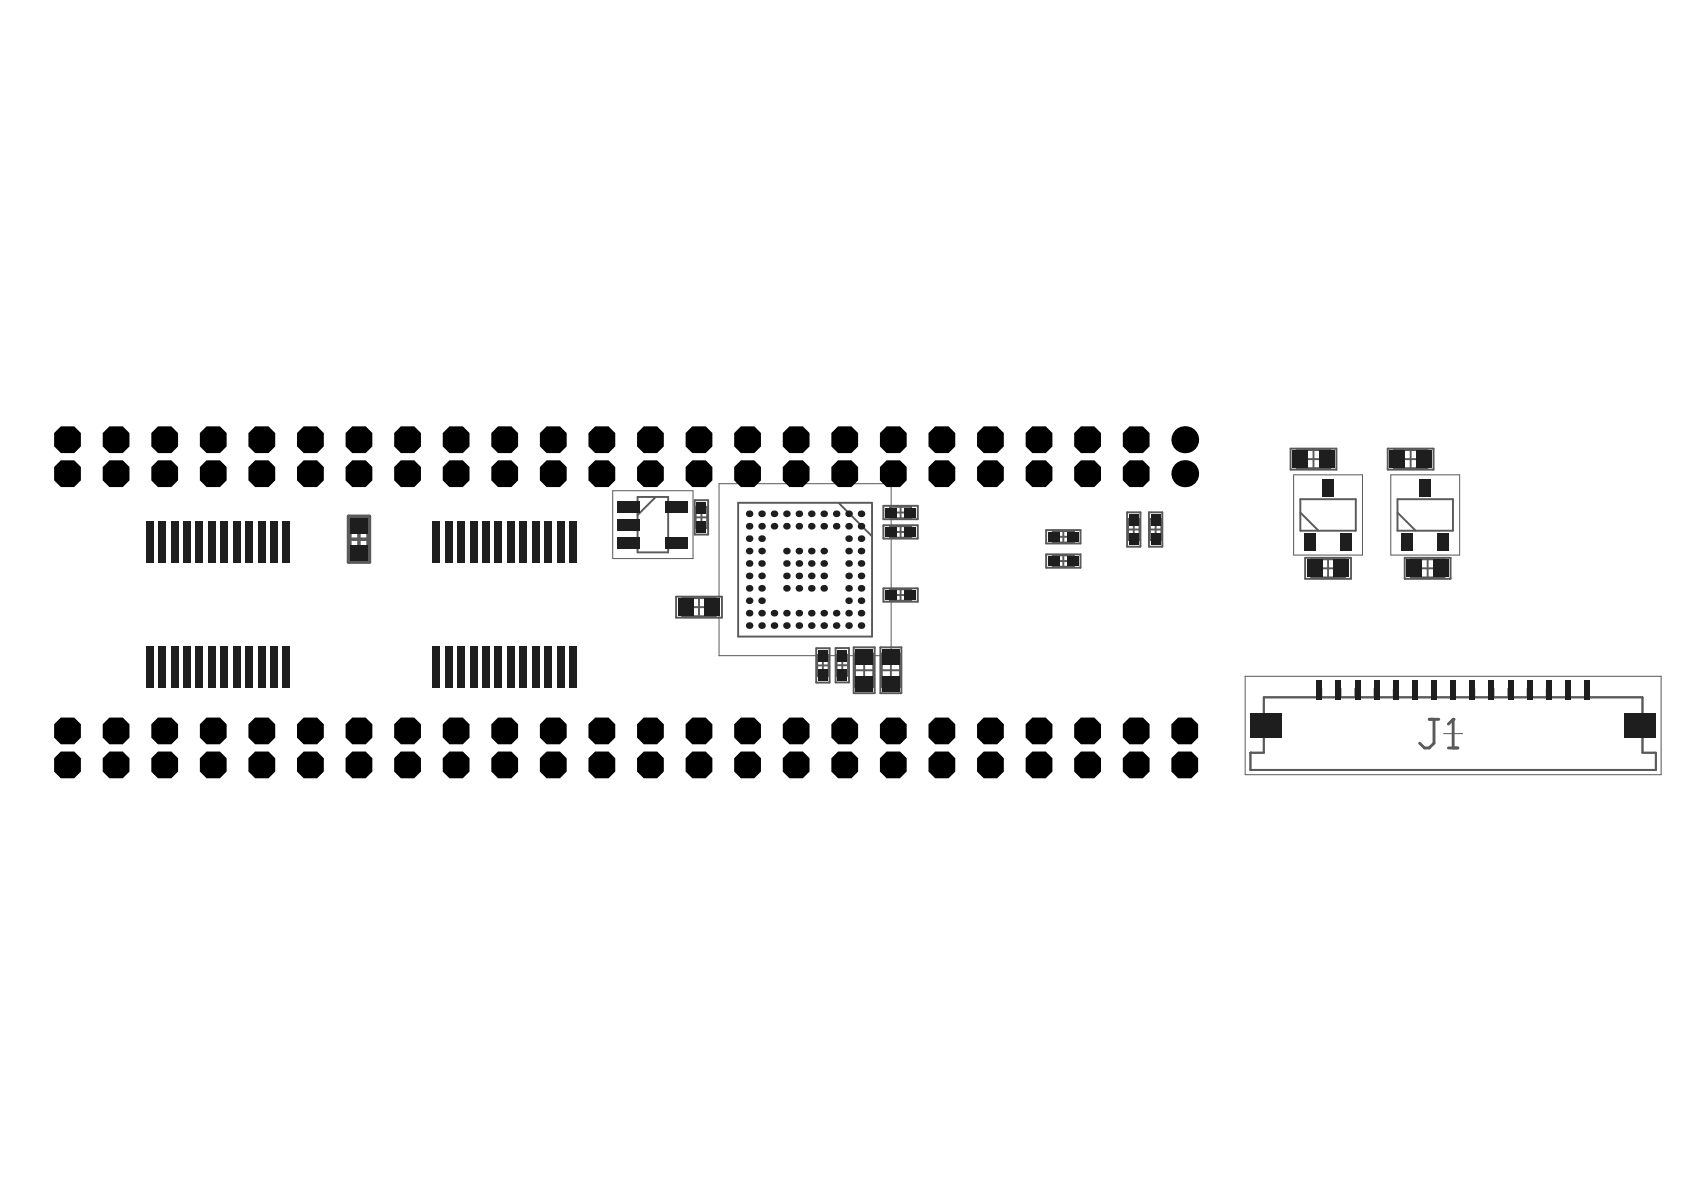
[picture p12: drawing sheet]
<svg xmlns="http://www.w3.org/2000/svg" width="297mm" height="210mm" viewBox="0 0 297 210" stroke-linecap="round" stroke-linejoin="round" font-family="sans-serif">
<g fill="none" stroke="#5a5a5a" stroke-width=".34">
<path d="M227.6 79.1h8.1v3.7h-8.1zM231.7 79.4v3.2M244.8 79.1h8.1v3.7h-8.1zM248.8 79.4v3.2M122.5 88.2h2.4v6.1h-2.4zM122.7 91.3h2M123.7 90.2v2.1M155.8 89.2h6.1v2.4h-6.1zM155.8 92.6h6.1v2.4h-6.1zM157.8 90.4h2.1M157.8 93.8h2.1M158.9 89.4v2"/>
<path d="M158.9 92.8v2M184.5 93.5h6.1v2.4h-6.1zM184.5 97.8h6.1v2.3h-6.1zM185.7 93.7h3.7v2h-3.7zM185.7 98h3.7v2h-3.7zM186.5 94.7h2.1M186.5 99h2.1M187.6 93.7v2M187.6 98v2M198.8 90.4h2.4v6h-2.4zM199 93.4h2M199 91.5h2v3.8h-2z"/>
<path d="M200 92.4v2M202.7 90.4h2.3v6h-2.3zM202.8 93.4h2.1M202.8 91.5h2.1v3.8h-2.1zM203.8 92.4v2M230.1 81h3.2M230.2 98.4h8.1v3.7h-8.1zM234.3 98.6v3.2M247.2 81h3.2M247.8 98.4h8.1v3.7h-8.1zM251.8 98.6v3.2M119.2 105.2h8.1v3.8h-8.1z"/>
<path d="M121.7 107.1h3.2M123.3 105.5v3.2M144 114.3h2.3v6.1h-2.3zM144.1 117.4h2.1M145.1 116.4v2M147.4 114.3h2.4v6.1h-2.4zM147.6 117.3h2M148.6 116.3v2.1M150.6 114.2h3.7v8.1h-3.7zM150.8 118.2h3.2M152.4 116.6v3.2M155.3 114.2h3.7v8.1h-3.7z"/>
<path d="M155.5 118.2h3.2M155.8 103.8h6.1v2.3h-6.1zM157.1 116.6v3.2M157.8 105h2.1M158.9 103.9v2.1M232.7 100.2h3.2M250.2 100.2h3.2M220.6 132.8v3h71.5M222.9 123h66.8M232.4 123v-1.5h.6v1.5M235.7 123v-1.5h.7v1.5M239.1 123v-1.5h.7v1.5"/>
<path d="M242.5 123v-1.5h.7v1.5M245.9 123v-1.5h.6v1.5M249.2 123v-1.5h.7v1.5M252.6 123v-1.5h.7v1.5M256 123v-1.5h.7v1.5M259.4 123v-1.5h.6v1.5M262.7 123v-1.5h.7v1.5M266.1 123v-1.5h.7v1.5M269.5 123v-1.5h.6v1.5M272.8 123v-1.5h.7v1.5M276.2 123v-1.5h.7v1.5M279.6 123v-1.5h.7v1.5"/>
</g>
<path d="M108.1 86.6h14.1v11.9h-14.1zM126.8 85.3h30.4v30.4h-30.4zM228.2 83.8h12.1v14.1h-12.1zM245.3 83.8h12.2v14.1h-12.2zM219.6 119.3h73.4v17.4h-73.4zM254.6 129.4h3.4M256.3 127.7v3.4" fill="none" stroke="#5a5a5a" stroke-width=".18"/>
<path d="M61.5 91.1h3.7v8.1h-3.7zM61.7 95.1h3.2M63.3 93.5v3.2" fill="none" stroke="#5a5a5a" stroke-width=".61"/>
<circle cx="220.6" cy="132.8" r=".17" fill="#5a5a5a"/>
<g fill="none" stroke="#5a5a5a" stroke-width=".34">
<path d="M228.7 79.4h5.9v3.2h-5.9zM245.9 79.4h5.9v3.2h-5.9zM112.5 87.7h5.4v9.7h-5.4zM115.7 87.7l-3.2 3.2M122.7 89.4h2v3.7h-2zM130.2 88.7h23.6v23.6h-23.6zM147.9 88.7l5.9 5.9M157 89.4h3.7v2h-3.7zM157 92.8h3.7v2h-3.7zM229.4 88.1h9.7v5.5h-9.7zM229.4 90.4l3.2 3.2M231.3 98.6h5.9v3.2h-5.9z"/>
<path d="M246.5 90.4l3.2 3.2M246.5 88.1h9.8v5.5h-9.8zM248.9 98.6h5.9v3.2h-5.9zM120.3 105.5h5.9v3.2h-5.9zM144.1 115.5h2.1v3.7h-2.1zM147.6 115.5h2v3.7h-2zM150.8 115.3h3.2v5.9h-3.2zM155.5 115.3h3.2v5.9h-3.2zM157 103.9h3.7v2.1h-3.7zM222.9 123v9.8h-2.3M289.7 123v9.8h2.4v3"/>
</g>
<path d="M61.7 92.2h3.2v5.9h-3.2z" fill="none" stroke="#5a5a5a" stroke-width=".61"/>
<circle cx="220.6" cy="132.8" r=".17" fill="#5a5a5a"/>
<g fill="none" stroke="#5a5a5a" stroke-width=".34">
<path d="M220.6 132.8v3h71.5M222.9 123h66.8M232.4 123v-1.5h.6v1.5M235.7 123v-1.5h.7v1.5M239.1 123v-1.5h.7v1.5M242.5 123v-1.5h.7v1.5M245.9 123v-1.5h.6v1.5M249.2 123v-1.5h.7v1.5M252.6 123v-1.5h.7v1.5M256 123v-1.5h.7v1.5M259.4 123v-1.5h.6v1.5M262.7 123v-1.5h.7v1.5"/>
<path d="M266.1 123v-1.5h.7v1.5M269.5 123v-1.5h.6v1.5M272.8 123v-1.5h.7v1.5M276.2 123v-1.5h.7v1.5M279.6 123v-1.5h.7v1.5"/>
</g>
<path d="M252.1 126.9h1.7M252.9 126.9v4.2l-.8 .8h-.8l-.9-.8M255.5 131.9h1.7M256.3 126.9v5" fill="none" stroke="#5a5a5a" stroke-width=".51"/>
<circle cx="256.3" cy="126.9" r=".25" fill="#5a5a5a"/>
<path d="M256.3 126.9l-.8 .8" fill="none" stroke="#5a5a5a" stroke-width=".51"/>
<g fill="#000">
<path d="M9.5 76.4l1.2-1.2h2.4l1.2 1.2v2.3l-1.2 1.2h-2.4l-1.2-1.2z" fill-rule="evenodd"/>
<path d="M18.1 76.4l1.2-1.2h2.4l1.1 1.2v2.3l-1.1 1.2h-2.4l-1.2-1.2z" fill-rule="evenodd"/>
<path d="M26.7 76.4l1.2-1.2h2.3l1.2 1.2v2.3l-1.2 1.2h-2.3l-1.2-1.2z" fill-rule="evenodd"/>
<path d="M35.3 76.4l1.1-1.2h2.4l1.2 1.2v2.3l-1.2 1.2h-2.4l-1.1-1.2z" fill-rule="evenodd"/>
<path d="M43.8 76.4l1.2-1.2h2.4l1.1 1.2v2.3l-1.1 1.2h-2.4l-1.2-1.2z" fill-rule="evenodd"/>
<path d="M52.4 76.4l1.2-1.2h2.3l1.2 1.2v2.3l-1.2 1.2h-2.3l-1.2-1.2z" fill-rule="evenodd"/>
<path d="M61 76.4l1.1-1.2h2.4l1.2 1.2v2.3l-1.2 1.2h-2.4l-1.1-1.2z" fill-rule="evenodd"/>
<path d="M69.5 76.4l1.2-1.2h2.4l1.1 1.2v2.3l-1.1 1.2h-2.4l-1.2-1.2z" fill-rule="evenodd"/>
<path d="M78.1 76.4l1.2-1.2h2.3l1.2 1.2v2.3l-1.2 1.2h-2.3l-1.2-1.2z" fill-rule="evenodd"/>
<path d="M86.7 76.4l1.1-1.2h2.4l1.2 1.2v2.3l-1.2 1.2h-2.4l-1.1-1.2z" fill-rule="evenodd"/>
<path d="M95.2 76.4l1.2-1.2h2.4l1.2 1.2v2.3l-1.2 1.2h-2.4l-1.2-1.2z" fill-rule="evenodd"/>
<path d="M103.8 76.4l1.2-1.2h2.3l1.2 1.2v2.3l-1.2 1.2h-2.3l-1.2-1.2z" fill-rule="evenodd"/>
<path d="M112.4 76.4l1.1-1.2h2.4l1.2 1.2v2.3l-1.2 1.2h-2.4l-1.1-1.2z" fill-rule="evenodd"/>
<path d="M120.9 76.4l1.2-1.2h2.4l1.2 1.2v2.3l-1.2 1.2h-2.4l-1.2-1.2z" fill-rule="evenodd"/>
<path d="M129.5 76.4l1.2-1.2h2.3l1.2 1.2v2.3l-1.2 1.2h-2.3l-1.2-1.2z" fill-rule="evenodd"/>
<path d="M138.1 76.4l1.2-1.2h2.3l1.2 1.2v2.3l-1.2 1.2h-2.3l-1.2-1.2z" fill-rule="evenodd"/>
<path d="M146.6 76.4l1.2-1.2h2.4l1.2 1.2v2.3l-1.2 1.2h-2.4l-1.2-1.2z" fill-rule="evenodd"/>
<path d="M155.2 76.4l1.2-1.2h2.4l1.1 1.2v2.3l-1.1 1.2h-2.4l-1.2-1.2z" fill-rule="evenodd"/>
<path d="M163.8 76.4l1.2-1.2h2.3l1.2 1.2v2.3l-1.2 1.2h-2.3l-1.2-1.2z" fill-rule="evenodd"/>
<path d="M172.3 76.4l1.2-1.2h2.4l1.2 1.2v2.3l-1.2 1.2h-2.4l-1.2-1.2z" fill-rule="evenodd"/>
<path d="M180.9 76.4l1.2-1.2h2.4l1.1 1.2v2.3l-1.1 1.2h-2.4l-1.2-1.2z" fill-rule="evenodd"/>
<path d="M189.5 76.4l1.2-1.2h2.3l1.2 1.2v2.3l-1.2 1.2h-2.3l-1.2-1.2z" fill-rule="evenodd"/>
<path d="M198.1 76.4l1.1-1.2h2.4l1.2 1.2v2.3l-1.2 1.2h-2.4l-1.1-1.2z" fill-rule="evenodd"/>
<path d="M9.5 82.4l1.2-1.2h2.4l1.2 1.2v2.3l-1.2 1.2h-2.4l-1.2-1.2z" fill-rule="evenodd"/>
<path d="M18.1 82.4l1.2-1.2h2.4l1.1 1.2v2.3l-1.1 1.2h-2.4l-1.2-1.2z" fill-rule="evenodd"/>
<path d="M26.7 82.4l1.2-1.2h2.3l1.2 1.2v2.3l-1.2 1.2h-2.3l-1.2-1.2z" fill-rule="evenodd"/>
<path d="M35.3 82.4l1.1-1.2h2.4l1.2 1.2v2.3l-1.2 1.2h-2.4l-1.1-1.2z" fill-rule="evenodd"/>
<path d="M43.8 82.4l1.2-1.2h2.4l1.1 1.2v2.3l-1.1 1.2h-2.4l-1.2-1.2z" fill-rule="evenodd"/>
<path d="M52.4 82.4l1.2-1.2h2.3l1.2 1.2v2.3l-1.2 1.2h-2.3l-1.2-1.2z" fill-rule="evenodd"/>
<path d="M61 82.4l1.1-1.2h2.4l1.2 1.2v2.3l-1.2 1.2h-2.4l-1.1-1.2z" fill-rule="evenodd"/>
<path d="M69.5 82.4l1.2-1.2h2.4l1.1 1.2v2.3l-1.1 1.2h-2.4l-1.2-1.2z" fill-rule="evenodd"/>
<path d="M78.1 82.4l1.2-1.2h2.3l1.2 1.2v2.3l-1.2 1.2h-2.3l-1.2-1.2z" fill-rule="evenodd"/>
<path d="M86.7 82.4l1.1-1.2h2.4l1.2 1.2v2.3l-1.2 1.2h-2.4l-1.1-1.2z" fill-rule="evenodd"/>
<path d="M95.2 82.4l1.2-1.2h2.4l1.2 1.2v2.3l-1.2 1.2h-2.4l-1.2-1.2z" fill-rule="evenodd"/>
<path d="M103.8 82.4l1.2-1.2h2.3l1.2 1.2v2.3l-1.2 1.2h-2.3l-1.2-1.2z" fill-rule="evenodd"/>
<path d="M112.4 82.4l1.1-1.2h2.4l1.2 1.2v2.3l-1.2 1.2h-2.4l-1.1-1.2z" fill-rule="evenodd"/>
<path d="M120.9 82.4l1.2-1.2h2.4l1.2 1.2v2.3l-1.2 1.2h-2.4l-1.2-1.2z" fill-rule="evenodd"/>
<path d="M129.5 82.4l1.2-1.2h2.3l1.2 1.2v2.3l-1.2 1.2h-2.3l-1.2-1.2z" fill-rule="evenodd"/>
<path d="M138.1 82.4l1.2-1.2h2.3l1.2 1.2v2.3l-1.2 1.2h-2.3l-1.2-1.2z" fill-rule="evenodd"/>
<path d="M146.6 82.4l1.2-1.2h2.4l1.2 1.2v2.3l-1.2 1.2h-2.4l-1.2-1.2z" fill-rule="evenodd"/>
<path d="M155.2 82.4l1.2-1.2h2.4l1.1 1.2v2.3l-1.1 1.2h-2.4l-1.2-1.2z" fill-rule="evenodd"/>
<path d="M163.8 82.4l1.2-1.2h2.3l1.2 1.2v2.3l-1.2 1.2h-2.3l-1.2-1.2z" fill-rule="evenodd"/>
<path d="M172.3 82.4l1.2-1.2h2.4l1.2 1.2v2.3l-1.2 1.2h-2.4l-1.2-1.2z" fill-rule="evenodd"/>
<path d="M180.9 82.4l1.2-1.2h2.4l1.1 1.2v2.3l-1.1 1.2h-2.4l-1.2-1.2z" fill-rule="evenodd"/>
<path d="M189.5 82.4l1.2-1.2h2.3l1.2 1.2v2.3l-1.2 1.2h-2.3l-1.2-1.2z" fill-rule="evenodd"/>
<path d="M198.1 82.4l1.1-1.2h2.4l1.2 1.2v2.3l-1.2 1.2h-2.4l-1.1-1.2z" fill-rule="evenodd"/>
<path d="M9.5 127.7l1.2-1.1h2.4l1.2 1.1v2.4l-1.2 1.2h-2.4l-1.2-1.2z" fill-rule="evenodd"/>
<path d="M9.5 133.7l1.2-1.1h2.4l1.2 1.1v2.4l-1.2 1.2h-2.4l-1.2-1.2z" fill-rule="evenodd"/>
<path d="M18.1 127.7l1.2-1.1h2.4l1.1 1.1v2.4l-1.1 1.2h-2.4l-1.2-1.2z" fill-rule="evenodd"/>
<path d="M18.1 133.7l1.2-1.1h2.4l1.1 1.1v2.4l-1.1 1.2h-2.4l-1.2-1.2z" fill-rule="evenodd"/>
<path d="M26.7 127.7l1.2-1.1h2.3l1.2 1.1v2.4l-1.2 1.2h-2.3l-1.2-1.2z" fill-rule="evenodd"/>
<path d="M26.7 133.7l1.2-1.1h2.3l1.2 1.1v2.4l-1.2 1.2h-2.3l-1.2-1.2z" fill-rule="evenodd"/>
<path d="M35.3 133.7l1.1-1.1h2.4l1.2 1.1v2.4l-1.2 1.2h-2.4l-1.1-1.2z" fill-rule="evenodd"/>
<path d="M35.3 127.7l1.1-1.1h2.4l1.2 1.1v2.4l-1.2 1.2h-2.4l-1.1-1.2z" fill-rule="evenodd"/>
<path d="M43.8 133.7l1.2-1.1h2.4l1.1 1.1v2.4l-1.1 1.2h-2.4l-1.2-1.2z" fill-rule="evenodd"/>
<path d="M43.8 127.7l1.2-1.1h2.4l1.1 1.1v2.4l-1.1 1.2h-2.4l-1.2-1.2z" fill-rule="evenodd"/>
<path d="M52.4 133.7l1.2-1.1h2.3l1.2 1.1v2.4l-1.2 1.2h-2.3l-1.2-1.2z" fill-rule="evenodd"/>
<path d="M52.4 127.7l1.2-1.1h2.3l1.2 1.1v2.4l-1.2 1.2h-2.3l-1.2-1.2z" fill-rule="evenodd"/>
<path d="M61 133.7l1.1-1.1h2.4l1.2 1.1v2.4l-1.2 1.2h-2.4l-1.1-1.2z" fill-rule="evenodd"/>
<path d="M61 127.7l1.1-1.1h2.4l1.2 1.1v2.4l-1.2 1.2h-2.4l-1.1-1.2z" fill-rule="evenodd"/>
<path d="M69.5 127.7l1.2-1.1h2.4l1.1 1.1v2.4l-1.1 1.2h-2.4l-1.2-1.2z" fill-rule="evenodd"/>
<path d="M69.5 133.7l1.2-1.1h2.4l1.1 1.1v2.4l-1.1 1.2h-2.4l-1.2-1.2z" fill-rule="evenodd"/>
<path d="M78.1 127.7l1.2-1.1h2.3l1.2 1.1v2.4l-1.2 1.2h-2.3l-1.2-1.2z" fill-rule="evenodd"/>
<path d="M78.1 133.7l1.2-1.1h2.3l1.2 1.1v2.4l-1.2 1.2h-2.3l-1.2-1.2z" fill-rule="evenodd"/>
<path d="M86.7 133.7l1.1-1.1h2.4l1.2 1.1v2.4l-1.2 1.2h-2.4l-1.1-1.2z" fill-rule="evenodd"/>
<path d="M86.7 127.7l1.1-1.1h2.4l1.2 1.1v2.4l-1.2 1.2h-2.4l-1.1-1.2z" fill-rule="evenodd"/>
<path d="M95.2 133.7l1.2-1.1h2.4l1.2 1.1v2.4l-1.2 1.2h-2.4l-1.2-1.2z" fill-rule="evenodd"/>
<path d="M95.2 127.7l1.2-1.1h2.4l1.2 1.1v2.4l-1.2 1.2h-2.4l-1.2-1.2z" fill-rule="evenodd"/>
<path d="M103.8 133.7l1.2-1.1h2.3l1.2 1.1v2.4l-1.2 1.2h-2.3l-1.2-1.2z" fill-rule="evenodd"/>
<path d="M103.8 127.7l1.2-1.1h2.3l1.2 1.1v2.4l-1.2 1.2h-2.3l-1.2-1.2z" fill-rule="evenodd"/>
<path d="M112.4 133.7l1.1-1.1h2.4l1.2 1.1v2.4l-1.2 1.2h-2.4l-1.1-1.2z" fill-rule="evenodd"/>
<path d="M112.4 127.7l1.1-1.1h2.4l1.2 1.1v2.4l-1.2 1.2h-2.4l-1.1-1.2z" fill-rule="evenodd"/>
<path d="M120.9 133.7l1.2-1.1h2.4l1.2 1.1v2.4l-1.2 1.2h-2.4l-1.2-1.2z" fill-rule="evenodd"/>
<path d="M120.9 127.7l1.2-1.1h2.4l1.2 1.1v2.4l-1.2 1.2h-2.4l-1.2-1.2z" fill-rule="evenodd"/>
<path d="M129.5 133.7l1.2-1.1h2.3l1.2 1.1v2.4l-1.2 1.2h-2.3l-1.2-1.2z" fill-rule="evenodd"/>
<path d="M129.5 127.7l1.2-1.1h2.3l1.2 1.1v2.4l-1.2 1.2h-2.3l-1.2-1.2z" fill-rule="evenodd"/>
<path d="M138.1 133.7l1.2-1.1h2.3l1.2 1.1v2.4l-1.2 1.2h-2.3l-1.2-1.2z" fill-rule="evenodd"/>
<path d="M138.1 127.7l1.2-1.1h2.3l1.2 1.1v2.4l-1.2 1.2h-2.3l-1.2-1.2z" fill-rule="evenodd"/>
<path d="M146.6 133.7l1.2-1.1h2.4l1.2 1.1v2.4l-1.2 1.2h-2.4l-1.2-1.2z" fill-rule="evenodd"/>
<path d="M146.6 127.7l1.2-1.1h2.4l1.2 1.1v2.4l-1.2 1.2h-2.4l-1.2-1.2z" fill-rule="evenodd"/>
<path d="M155.2 133.7l1.2-1.1h2.4l1.1 1.1v2.4l-1.1 1.2h-2.4l-1.2-1.2z" fill-rule="evenodd"/>
<path d="M155.2 127.7l1.2-1.1h2.4l1.1 1.1v2.4l-1.1 1.2h-2.4l-1.2-1.2z" fill-rule="evenodd"/>
<path d="M163.8 133.7l1.2-1.1h2.3l1.2 1.1v2.4l-1.2 1.2h-2.3l-1.2-1.2z" fill-rule="evenodd"/>
<path d="M163.8 127.7l1.2-1.1h2.3l1.2 1.1v2.4l-1.2 1.2h-2.3l-1.2-1.2z" fill-rule="evenodd"/>
<path d="M172.3 133.7l1.2-1.1h2.4l1.2 1.1v2.4l-1.2 1.2h-2.4l-1.2-1.2z" fill-rule="evenodd"/>
<path d="M172.3 127.7l1.2-1.1h2.4l1.2 1.1v2.4l-1.2 1.2h-2.4l-1.2-1.2z" fill-rule="evenodd"/>
<path d="M180.9 133.7l1.2-1.1h2.4l1.1 1.1v2.4l-1.1 1.2h-2.4l-1.2-1.2z" fill-rule="evenodd"/>
<path d="M180.9 127.7l1.2-1.1h2.4l1.1 1.1v2.4l-1.1 1.2h-2.4l-1.2-1.2z" fill-rule="evenodd"/>
<path d="M189.5 133.7l1.2-1.1h2.3l1.2 1.1v2.4l-1.2 1.2h-2.3l-1.2-1.2z" fill-rule="evenodd"/>
<path d="M189.5 127.7l1.2-1.1h2.3l1.2 1.1v2.4l-1.2 1.2h-2.3l-1.2-1.2z" fill-rule="evenodd"/>
<path d="M198.1 133.7l1.1-1.1h2.4l1.2 1.1v2.4l-1.2 1.2h-2.4l-1.1-1.2z" fill-rule="evenodd"/>
<path d="M198.1 127.7l1.1-1.1h2.4l1.2 1.1v2.4l-1.2 1.2h-2.4l-1.1-1.2z" fill-rule="evenodd"/>
<path d="M206.6 133.7l1.2-1.1h2.4l1.1 1.1v2.4l-1.1 1.2h-2.4l-1.2-1.2z" fill-rule="evenodd"/>
<path d="M206.6 127.7l1.2-1.1h2.4l1.1 1.1v2.4l-1.1 1.2h-2.4l-1.2-1.2z" fill-rule="evenodd"/>
</g>
<g fill="#000">
<circle cx="209" cy="77.6" r="2.37"/>
<circle cx="209" cy="83.6" r="2.37"/>
</g>
<g fill="#1e1e1e">
<path d="M188.2 93.8h2.1v1.7h-2.1z" fill-rule="evenodd"/>
<path d="M184.9 93.8h2v1.7h-2z" fill-rule="evenodd"/>
<path d="M188.2 98.1h2.1v1.7h-2.1z" fill-rule="evenodd"/>
<path d="M184.9 98.1h2v1.7h-2z" fill-rule="evenodd"/>
<path d="M199.1 90.7h1.7v2h-1.7z" fill-rule="evenodd"/>
<path d="M199.1 94.1h1.7v2h-1.7z" fill-rule="evenodd"/>
<path d="M203 90.7h1.7v2h-1.7z" fill-rule="evenodd"/>
<path d="M203 94.1h1.7v2h-1.7z" fill-rule="evenodd"/>
<path d="M286.5 125.9h5.6v4.3h-5.6z" fill-rule="evenodd"/>
<path d="M272.7 120h1v3.3h-1z" fill-rule="evenodd"/>
<path d="M269.3 120h1v3.3h-1z" fill-rule="evenodd"/>
<path d="M265.9 120h1v3.3h-1z" fill-rule="evenodd"/>
<path d="M262.6 120h1v3.3h-1z" fill-rule="evenodd"/>
<path d="M245.7 120h1v3.3h-1z" fill-rule="evenodd"/>
<path d="M242.3 120h1v3.3h-1z" fill-rule="evenodd"/>
<path d="M220.6 125.9h5.5v4.3h-5.5z" fill-rule="evenodd"/>
<path d="M238.9 120h1.1v3.3h-1.1z" fill-rule="evenodd"/>
<path d="M235.6 120h1v3.3h-1z" fill-rule="evenodd"/>
<path d="M232.2 120h1v3.3h-1z" fill-rule="evenodd"/>
<path d="M249.1 120h1v3.3h-1z" fill-rule="evenodd"/>
<path d="M252.4 120h1.1v3.3h-1.1z" fill-rule="evenodd"/>
<path d="M255.8 120h1v3.3h-1z" fill-rule="evenodd"/>
<path d="M259.2 120h1v3.3h-1z" fill-rule="evenodd"/>
<path d="M276.1 120h1v3.3h-1z" fill-rule="evenodd"/>
<path d="M279.4 120h1v3.3h-1z" fill-rule="evenodd"/>
<path d="M249.8 79.5h2.7v3h-2.7z" fill-rule="evenodd"/>
<path d="M245.1 79.5h2.7v3h-2.7z" fill-rule="evenodd"/>
<path d="M232.7 79.5h2.7v3h-2.7z" fill-rule="evenodd"/>
<path d="M228 79.5h2.7v3h-2.7z" fill-rule="evenodd"/>
<path d="M230.5 98.7h2.7v3.1h-2.7z" fill-rule="evenodd"/>
<path d="M235.3 98.7h2.7v3.1h-2.7z" fill-rule="evenodd"/>
<path d="M248.1 98.7h2.7v3.1h-2.7z" fill-rule="evenodd"/>
<path d="M252.8 98.7h2.7v3.1h-2.7z" fill-rule="evenodd"/>
<path d="M250.4 84.6h2v3h-2z" fill-rule="evenodd"/>
<path d="M253.6 94h2v3.1h-2z" fill-rule="evenodd"/>
<path d="M247.2 94h2v3.1h-2z" fill-rule="evenodd"/>
<path d="M233.2 84.6h2.1v3h-2.1z" fill-rule="evenodd"/>
<path d="M236.4 94h2.1v3.1h-2.1z" fill-rule="evenodd"/>
<path d="M230 94h2.1v3.1h-2.1z" fill-rule="evenodd"/>
<path d="M150.9 114.5h3v2.7h-3z" fill-rule="evenodd"/>
<path d="M150.9 119.2h3v2.7h-3z" fill-rule="evenodd"/>
<path d="M147.7 114.6h1.7v2.1h-1.7z" fill-rule="evenodd"/>
<path d="M147.7 118h1.7v2h-1.7z" fill-rule="evenodd"/>
<path d="M144.3 114.7h1.7v2h-1.7z" fill-rule="evenodd"/>
<path d="M144.3 118h1.7v2.1h-1.7z" fill-rule="evenodd"/>
<path d="M155.6 114.5h3.1v2.7h-3.1z" fill-rule="evenodd"/>
<path d="M155.6 119.2h3.1v2.7h-3.1z" fill-rule="evenodd"/>
<path d="M156.2 89.6h2v1.6h-2z" fill-rule="evenodd"/>
<path d="M159.5 89.6h2.1v1.6h-2.1z" fill-rule="evenodd"/>
<path d="M156.2 93h2v1.7h-2z" fill-rule="evenodd"/>
<path d="M159.5 93h2.1v1.7h-2.1z" fill-rule="evenodd"/>
<path d="M122.9 91.9h1.7v2.1h-1.7z" fill-rule="evenodd"/>
<path d="M122.9 88.6h1.7v2h-1.7z" fill-rule="evenodd"/>
<path d="M119.6 105.6h2.7v3h-2.7z" fill-rule="evenodd"/>
<path d="M124.3 105.6h2.7v3h-2.7z" fill-rule="evenodd"/>
<path d="M61.8 96.1h3v2.7h-3z" fill-rule="evenodd"/>
<path d="M61.8 91.4h3v2.7h-3z" fill-rule="evenodd"/>
<path d="M156.2 104.1h2v1.7h-2z" fill-rule="evenodd"/>
<path d="M159.5 104.1h2.1v1.7h-2.1z" fill-rule="evenodd"/>
<path d="M108.9 88.3h4.1v2.1h-4.1z" fill-rule="evenodd"/>
<path d="M108.9 91.5h4.1v2.1h-4.1z" fill-rule="evenodd"/>
<path d="M108.9 94.7h4.1v2.1h-4.1z" fill-rule="evenodd"/>
<path d="M117.4 94.7h4v2.1h-4z" fill-rule="evenodd"/>
<path d="M117.4 88.3h4v2.1h-4z" fill-rule="evenodd"/>
<path d="M100.4 92h1.4v7.3h-1.4z" fill-rule="evenodd"/>
<path d="M98.2 92h1.4v7.3h-1.4z" fill-rule="evenodd"/>
<path d="M96 92h1.4v7.3h-1.4z" fill-rule="evenodd"/>
<path d="M93.8 92h1.4v7.3h-1.4z" fill-rule="evenodd"/>
<path d="M91.6 92h1.4v7.3h-1.4z" fill-rule="evenodd"/>
<path d="M89.4 92h1.4v7.3h-1.4z" fill-rule="evenodd"/>
<path d="M87.3 92h1.3v7.3h-1.3z" fill-rule="evenodd"/>
<path d="M85.1 92h1.3v7.3h-1.3z" fill-rule="evenodd"/>
<path d="M82.9 92h1.3v7.3h-1.3z" fill-rule="evenodd"/>
<path d="M80.7 92h1.3v7.3h-1.3z" fill-rule="evenodd"/>
<path d="M78.5 92h1.3v7.3h-1.3z" fill-rule="evenodd"/>
<path d="M76.3 92h1.3v7.3h-1.3z" fill-rule="evenodd"/>
<path d="M100.4 114.1h1.4v7.2h-1.4z" fill-rule="evenodd"/>
<path d="M98.2 114.1h1.4v7.2h-1.4z" fill-rule="evenodd"/>
<path d="M96 114.1h1.4v7.2h-1.4z" fill-rule="evenodd"/>
<path d="M93.8 114.1h1.4v7.2h-1.4z" fill-rule="evenodd"/>
<path d="M91.6 114.1h1.4v7.2h-1.4z" fill-rule="evenodd"/>
<path d="M89.4 114.1h1.4v7.2h-1.4z" fill-rule="evenodd"/>
<path d="M87.3 114.1h1.3v7.2h-1.3z" fill-rule="evenodd"/>
<path d="M85.1 114.1h1.3v7.2h-1.3z" fill-rule="evenodd"/>
<path d="M82.9 114.1h1.3v7.2h-1.3z" fill-rule="evenodd"/>
<path d="M80.7 114.1h1.3v7.2h-1.3z" fill-rule="evenodd"/>
<path d="M78.5 114.1h1.3v7.2h-1.3z" fill-rule="evenodd"/>
<path d="M76.3 114.1h1.3v7.2h-1.3z" fill-rule="evenodd"/>
<path d="M49.9 92h1.3v7.3h-1.3z" fill-rule="evenodd"/>
<path d="M47.7 92h1.3v7.3h-1.3z" fill-rule="evenodd"/>
<path d="M45.5 92h1.3v7.3h-1.3z" fill-rule="evenodd"/>
<path d="M43.3 92h1.3v7.3h-1.3z" fill-rule="evenodd"/>
<path d="M41.1 92h1.3v7.3h-1.3z" fill-rule="evenodd"/>
<path d="M38.9 92h1.3v7.3h-1.3z" fill-rule="evenodd"/>
<path d="M36.7 92h1.3v7.3h-1.3z" fill-rule="evenodd"/>
<path d="M34.5 92h1.4v7.3h-1.4z" fill-rule="evenodd"/>
<path d="M32.3 92h1.4v7.3h-1.4z" fill-rule="evenodd"/>
<path d="M30.1 92h1.4v7.3h-1.4z" fill-rule="evenodd"/>
<path d="M27.9 92h1.4v7.3h-1.4z" fill-rule="evenodd"/>
<path d="M25.7 92h1.4v7.3h-1.4z" fill-rule="evenodd"/>
<path d="M49.9 114.1h1.3v7.2h-1.3z" fill-rule="evenodd"/>
<path d="M47.7 114.1h1.3v7.2h-1.3z" fill-rule="evenodd"/>
<path d="M45.5 114.1h1.3v7.2h-1.3z" fill-rule="evenodd"/>
<path d="M43.3 114.1h1.3v7.2h-1.3z" fill-rule="evenodd"/>
<path d="M41.1 114.1h1.3v7.2h-1.3z" fill-rule="evenodd"/>
<path d="M38.9 114.1h1.3v7.2h-1.3z" fill-rule="evenodd"/>
<path d="M36.7 114.1h1.3v7.2h-1.3z" fill-rule="evenodd"/>
<path d="M34.5 114.1h1.4v7.2h-1.4z" fill-rule="evenodd"/>
<path d="M32.3 114.1h1.4v7.2h-1.4z" fill-rule="evenodd"/>
<path d="M30.1 114.1h1.4v7.2h-1.4z" fill-rule="evenodd"/>
<path d="M27.9 114.1h1.4v7.2h-1.4z" fill-rule="evenodd"/>
<path d="M25.7 114.1h1.4v7.2h-1.4z" fill-rule="evenodd"/>
</g>
<g fill="#1e1e1e">
<circle cx="151.9" cy="90.6" r=".59"/>
<circle cx="151.9" cy="92.8" r=".59"/>
<circle cx="151.9" cy="95" r=".59"/>
<circle cx="151.9" cy="97.2" r=".59"/>
<circle cx="151.9" cy="99.4" r=".59"/>
<circle cx="151.9" cy="101.6" r=".59"/>
<circle cx="151.9" cy="103.8" r=".59"/>
<circle cx="151.9" cy="106" r=".59"/>
<circle cx="151.9" cy="108.2" r=".59"/>
<circle cx="151.9" cy="110.3" r=".59"/>
<circle cx="149.7" cy="90.6" r=".59"/>
<circle cx="149.7" cy="92.8" r=".59"/>
<circle cx="149.7" cy="95" r=".59"/>
<circle cx="149.7" cy="97.2" r=".59"/>
<circle cx="149.7" cy="99.4" r=".59"/>
<circle cx="149.7" cy="101.6" r=".59"/>
<circle cx="149.7" cy="103.8" r=".59"/>
<circle cx="149.7" cy="106" r=".59"/>
<circle cx="149.7" cy="108.2" r=".59"/>
<circle cx="149.7" cy="110.3" r=".59"/>
<circle cx="147.5" cy="90.6" r=".59"/>
<circle cx="147.5" cy="92.8" r=".59"/>
<circle cx="147.5" cy="108.2" r=".59"/>
<circle cx="147.5" cy="110.3" r=".59"/>
<circle cx="145.3" cy="90.6" r=".59"/>
<circle cx="145.3" cy="92.8" r=".59"/>
<circle cx="145.3" cy="97.2" r=".59"/>
<circle cx="145.3" cy="99.4" r=".59"/>
<circle cx="145.3" cy="101.6" r=".59"/>
<circle cx="145.3" cy="103.8" r=".59"/>
<circle cx="145.3" cy="108.2" r=".59"/>
<circle cx="145.3" cy="110.3" r=".59"/>
<circle cx="143.1" cy="90.6" r=".59"/>
<circle cx="143.1" cy="92.8" r=".59"/>
<circle cx="143.1" cy="97.2" r=".59"/>
<circle cx="143.1" cy="99.4" r=".59"/>
<circle cx="143.1" cy="101.6" r=".59"/>
<circle cx="143.1" cy="103.8" r=".59"/>
<circle cx="143.1" cy="108.2" r=".59"/>
<circle cx="143.1" cy="110.3" r=".59"/>
<circle cx="140.9" cy="90.6" r=".59"/>
<circle cx="140.9" cy="92.8" r=".59"/>
<circle cx="140.9" cy="97.2" r=".59"/>
<circle cx="140.9" cy="99.4" r=".59"/>
<circle cx="140.9" cy="101.6" r=".59"/>
<circle cx="140.9" cy="103.8" r=".59"/>
<circle cx="140.9" cy="108.2" r=".59"/>
<circle cx="140.9" cy="110.3" r=".59"/>
<circle cx="138.7" cy="90.6" r=".59"/>
<circle cx="138.7" cy="92.8" r=".59"/>
<circle cx="138.7" cy="97.2" r=".59"/>
<circle cx="138.7" cy="99.4" r=".59"/>
<circle cx="138.7" cy="101.6" r=".59"/>
<circle cx="138.7" cy="103.8" r=".59"/>
<circle cx="138.7" cy="108.2" r=".59"/>
<circle cx="138.7" cy="110.3" r=".59"/>
<circle cx="136.5" cy="90.6" r=".59"/>
<circle cx="136.5" cy="92.8" r=".59"/>
<circle cx="136.5" cy="108.2" r=".59"/>
<circle cx="136.5" cy="110.3" r=".59"/>
<circle cx="134.3" cy="90.6" r=".59"/>
<circle cx="134.3" cy="92.8" r=".59"/>
<circle cx="134.3" cy="95" r=".59"/>
<circle cx="134.3" cy="97.2" r=".59"/>
<circle cx="134.3" cy="99.4" r=".59"/>
<circle cx="134.3" cy="101.6" r=".59"/>
<circle cx="134.3" cy="103.8" r=".59"/>
<circle cx="134.3" cy="106" r=".59"/>
<circle cx="134.3" cy="108.2" r=".59"/>
<circle cx="134.3" cy="110.3" r=".59"/>
<circle cx="132.1" cy="90.6" r=".59"/>
<circle cx="132.1" cy="92.8" r=".59"/>
<circle cx="132.1" cy="95" r=".59"/>
<circle cx="132.1" cy="97.2" r=".59"/>
<circle cx="132.1" cy="99.4" r=".59"/>
<circle cx="132.1" cy="101.6" r=".59"/>
<circle cx="132.1" cy="103.8" r=".59"/>
<circle cx="132.1" cy="106" r=".59"/>
<circle cx="132.1" cy="108.2" r=".59"/>
<circle cx="132.1" cy="110.3" r=".59"/>
</g>
</svg>
